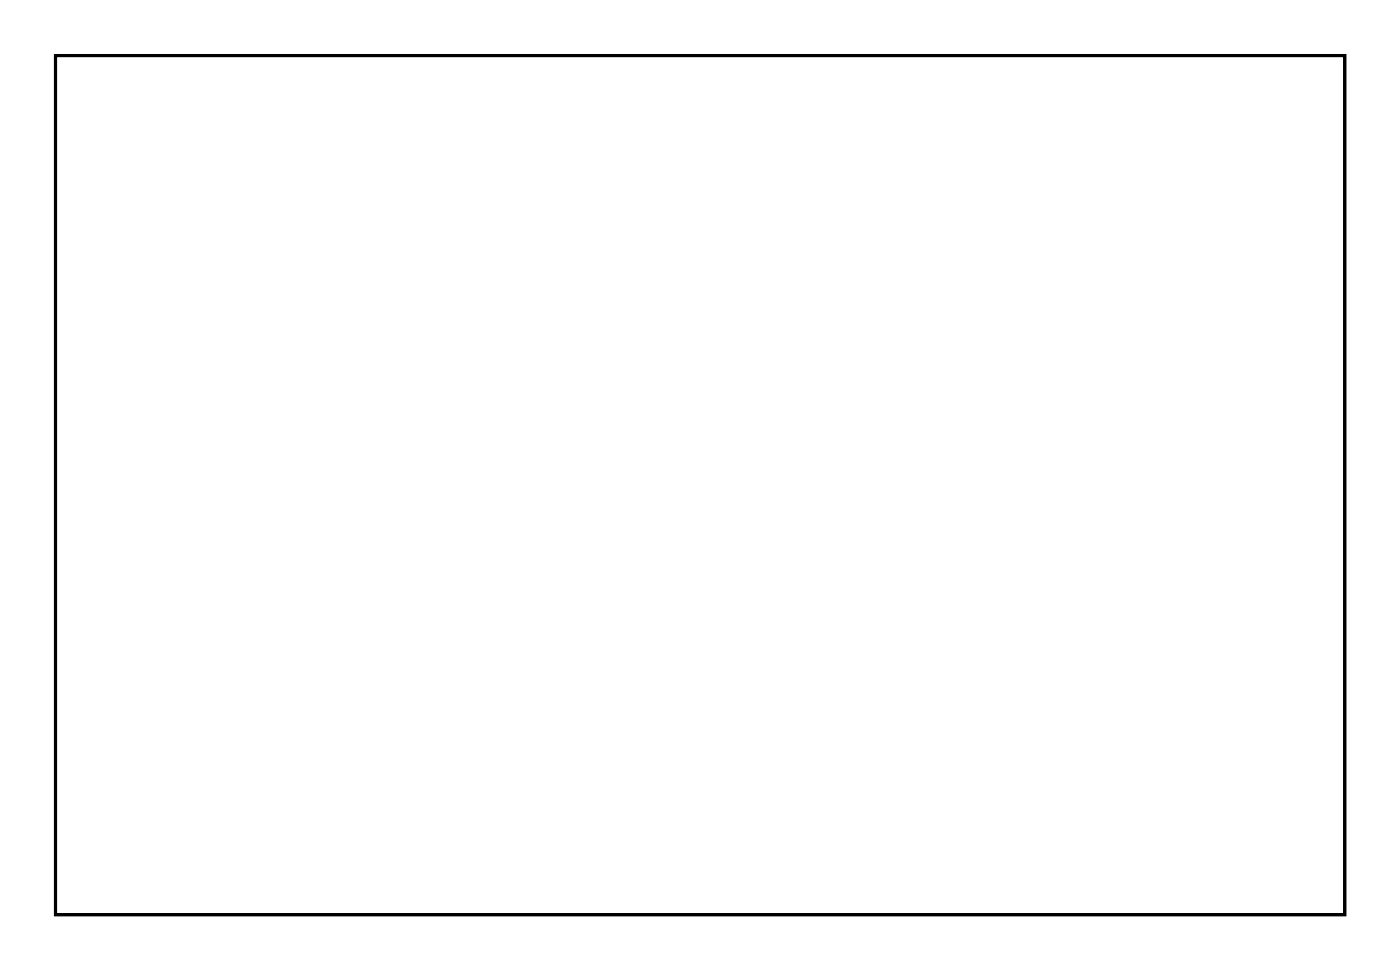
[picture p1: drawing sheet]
<svg xmlns="http://www.w3.org/2000/svg" width="92mm" height="63mm" viewBox="0 0 92 63" stroke-linecap="round" stroke-linejoin="round" font-family="sans-serif">
<path d="M3.6 3.6h84.5v56.3h-84.5z" fill="none" stroke="#000" stroke-width=".2"/>
<path d="M3.6 3.6v56.3h84.5v-56.3zM3.6 3.6h84.5v56.3h-84.5z" fill="#000"/>
<circle cx="80.4" cy="12.2" r=".67" fill="#fff"/>
<circle cx="80.4" cy="12.2" r=".67" fill="none" stroke="#fff" stroke-width=".69" stroke-linecap="butt"/>
<path d="M79.7 11.6h1.3v1.3h-1.3z" fill="#fff"/>
<path d="M79.7 11.6h1.3v1.3h-1.3z" fill="none" stroke="#fff" stroke-width=".69" stroke-linecap="butt"/>
<circle cx="80.4" cy="14.8" r=".67" fill="#fff"/>
<circle cx="80.4" cy="14.8" r=".67" fill="none" stroke="#fff" stroke-width=".69" stroke-linecap="butt"/>
<circle cx="80.4" cy="17.3" r=".67" fill="#fff"/>
<circle cx="80.4" cy="17.3" r=".67" fill="none" stroke="#fff" stroke-width=".69" stroke-linecap="butt"/>
<circle cx="80.4" cy="19.9" r=".67" fill="#fff"/>
<circle cx="80.4" cy="19.9" r=".67" fill="none" stroke="#fff" stroke-width=".69" stroke-linecap="butt"/>
<circle cx="80.4" cy="22.4" r=".67" fill="#fff"/>
<circle cx="80.4" cy="22.4" r=".67" fill="none" stroke="#fff" stroke-width=".69" stroke-linecap="butt"/>
<circle cx="80.4" cy="24.9" r=".67" fill="#fff"/>
<circle cx="80.4" cy="24.9" r=".67" fill="none" stroke="#fff" stroke-width=".69" stroke-linecap="butt"/>
<circle cx="80.4" cy="27.5" r=".67" fill="#fff"/>
<circle cx="80.4" cy="27.5" r=".67" fill="none" stroke="#fff" stroke-width=".69" stroke-linecap="butt"/>
<circle cx="80.4" cy="30" r=".67" fill="#fff"/>
<circle cx="80.4" cy="30" r=".67" fill="none" stroke="#fff" stroke-width=".69" stroke-linecap="butt"/>
<circle cx="80.4" cy="32.6" r=".67" fill="#fff"/>
<circle cx="80.4" cy="32.6" r=".67" fill="none" stroke="#fff" stroke-width=".69" stroke-linecap="butt"/>
<circle cx="80.4" cy="35.1" r=".67" fill="#fff"/>
<circle cx="80.4" cy="35.1" r=".67" fill="none" stroke="#fff" stroke-width=".69" stroke-linecap="butt"/>
<circle cx="80.4" cy="37.6" r=".67" fill="#fff"/>
<circle cx="80.4" cy="37.6" r=".67" fill="none" stroke="#fff" stroke-width=".69" stroke-linecap="butt"/>
<circle cx="80.4" cy="40.2" r=".67" fill="#fff"/>
<circle cx="80.4" cy="40.2" r=".67" fill="none" stroke="#fff" stroke-width=".69" stroke-linecap="butt"/>
<circle cx="80.4" cy="42.7" r=".67" fill="#fff"/>
<circle cx="80.4" cy="42.7" r=".67" fill="none" stroke="#fff" stroke-width=".69" stroke-linecap="butt"/>
<circle cx="80.4" cy="45.3" r=".67" fill="#fff"/>
<circle cx="80.4" cy="45.3" r=".67" fill="none" stroke="#fff" stroke-width=".69" stroke-linecap="butt"/>
<circle cx="80.4" cy="47.8" r=".67" fill="#fff"/>
<circle cx="80.4" cy="47.8" r=".67" fill="none" stroke="#fff" stroke-width=".69" stroke-linecap="butt"/>
<circle cx="65.1" cy="12.2" r=".67" fill="#fff"/>
<circle cx="65.1" cy="12.2" r=".67" fill="none" stroke="#fff" stroke-width=".69" stroke-linecap="butt"/>
<circle cx="65.1" cy="14.8" r=".67" fill="#fff"/>
<circle cx="65.1" cy="14.8" r=".67" fill="none" stroke="#fff" stroke-width=".69" stroke-linecap="butt"/>
<circle cx="65.1" cy="17.3" r=".67" fill="#fff"/>
<circle cx="65.1" cy="17.3" r=".67" fill="none" stroke="#fff" stroke-width=".69" stroke-linecap="butt"/>
<circle cx="65.1" cy="19.9" r=".67" fill="#fff"/>
<circle cx="65.1" cy="19.9" r=".67" fill="none" stroke="#fff" stroke-width=".69" stroke-linecap="butt"/>
<circle cx="65.1" cy="22.4" r=".67" fill="#fff"/>
<circle cx="65.1" cy="22.4" r=".67" fill="none" stroke="#fff" stroke-width=".69" stroke-linecap="butt"/>
<circle cx="65.1" cy="24.9" r=".67" fill="#fff"/>
<circle cx="65.1" cy="24.9" r=".67" fill="none" stroke="#fff" stroke-width=".69" stroke-linecap="butt"/>
<circle cx="65.1" cy="27.5" r=".67" fill="#fff"/>
<circle cx="65.1" cy="27.5" r=".67" fill="none" stroke="#fff" stroke-width=".69" stroke-linecap="butt"/>
<circle cx="65.1" cy="30" r=".67" fill="#fff"/>
<circle cx="65.1" cy="30" r=".67" fill="none" stroke="#fff" stroke-width=".69" stroke-linecap="butt"/>
<circle cx="65.1" cy="32.6" r=".67" fill="#fff"/>
<circle cx="65.1" cy="32.6" r=".67" fill="none" stroke="#fff" stroke-width=".69" stroke-linecap="butt"/>
<circle cx="65.1" cy="35.1" r=".67" fill="#fff"/>
<circle cx="65.1" cy="35.1" r=".67" fill="none" stroke="#fff" stroke-width=".69" stroke-linecap="butt"/>
<circle cx="65.1" cy="37.6" r=".67" fill="#fff"/>
<circle cx="65.1" cy="37.6" r=".67" fill="none" stroke="#fff" stroke-width=".69" stroke-linecap="butt"/>
<circle cx="65.1" cy="40.2" r=".67" fill="#fff"/>
<circle cx="65.1" cy="40.2" r=".67" fill="none" stroke="#fff" stroke-width=".69" stroke-linecap="butt"/>
<circle cx="65.1" cy="42.7" r=".67" fill="#fff"/>
<circle cx="65.1" cy="42.7" r=".67" fill="none" stroke="#fff" stroke-width=".69" stroke-linecap="butt"/>
<circle cx="65.1" cy="45.3" r=".67" fill="#fff"/>
<circle cx="65.1" cy="45.3" r=".67" fill="none" stroke="#fff" stroke-width=".69" stroke-linecap="butt"/>
<circle cx="65.1" cy="47.8" r=".67" fill="#fff"/>
<circle cx="65.1" cy="47.8" r=".67" fill="none" stroke="#fff" stroke-width=".69" stroke-linecap="butt"/>
<circle cx="47.4" cy="9.7" r=".53" fill="#fff"/>
<circle cx="47.4" cy="9.7" r=".53" fill="none" stroke="#fff" stroke-width=".51"/>
<path d="M46.2 9.2a.66 .66 0 0 0-.1 .8 .66 .66 0 0 0 .6 .4h1.3a.66 .66 0 0 0 .7-.7 .66 .66 0 0 0-.7-.7h-1.3zM46.9 9.7a.45 .45 0 0 1 .9 0 .45 .45 0 0 1-.9 0z" fill="#fff"/>
<g fill="none" stroke="#fff" stroke-width=".25">
<path d="M46.2 9.2l.5-.2h1.3a.66 .66 0 0 1 .7 .7 .66 .66 0 0 1-.7 .7h-1.3a.66 .66 0 0 1-.6-.4 .66 .66 0 0 1 .1-.8z"/>
<circle cx="47.4" cy="9.7" r=".41"/>
</g>
<circle cx="47.4" cy="12.2" r=".53" fill="#fff"/>
<circle cx="47.4" cy="12.2" r=".53" fill="none" stroke="#fff" stroke-width=".51"/>
<path d="M46.2 11.8a.66 .66 0 0 0-.1 .7 .66 .66 0 0 0 .6 .4h1.3a.66 .66 0 0 0 .7-.7 .66 .66 0 0 0-.7-.6h-1.3zM46.9 12.2a.45 .45 0 0 1 .9 0 .45 .45 0 0 1-.9 0z" fill="#fff"/>
<g fill="none" stroke="#fff" stroke-width=".25">
<path d="M46.2 11.8l.5-.2h1.3a.66 .66 0 0 1 .7 .6 .66 .66 0 0 1-.7 .7h-1.3a.66 .66 0 0 1-.6-.4 .66 .66 0 0 1 .1-.7z"/>
<circle cx="47.4" cy="12.2" r=".41"/>
</g>
<circle cx="47.4" cy="14.8" r=".53" fill="#fff"/>
<circle cx="47.4" cy="14.8" r=".53" fill="none" stroke="#fff" stroke-width=".51"/>
<path d="M46.2 14.3a.66 .66 0 0 0-.1 .7 .66 .66 0 0 0 .6 .4h1.3a.66 .66 0 0 0 .7-.6 .66 .66 0 0 0-.7-.7h-1.3zM46.9 14.8a.45 .45 0 0 1 .9 0 .45 .45 0 0 1-.9 0z" fill="#fff"/>
<g fill="none" stroke="#fff" stroke-width=".25">
<path d="M46.2 14.3l.5-.2h1.3a.66 .66 0 0 1 .7 .7 .66 .66 0 0 1-.7 .6h-1.3a.66 .66 0 0 1-.6-.4 .66 .66 0 0 1 .1-.7z"/>
<circle cx="47.4" cy="14.8" r=".41"/>
</g>
<circle cx="47.4" cy="17.3" r=".53" fill="#fff"/>
<circle cx="47.4" cy="17.3" r=".53" fill="none" stroke="#fff" stroke-width=".51"/>
<path d="M46.2 16.9a.66 .66 0 0 0-.1 .7 .66 .66 0 0 0 .6 .4h1.3a.66 .66 0 0 0 .7-.7 .66 .66 0 0 0-.7-.6h-1.3zM46.9 17.3a.45 .45 0 0 1 .9 0 .45 .45 0 0 1-.9 0z" fill="#fff"/>
<g fill="none" stroke="#fff" stroke-width=".25">
<path d="M46.2 16.9l.5-.2h1.3a.66 .66 0 0 1 .7 .6 .66 .66 0 0 1-.7 .7h-1.3a.66 .66 0 0 1-.6-.4 .66 .66 0 0 1 .1-.7z"/>
<circle cx="47.4" cy="17.3" r=".41"/>
</g>
<circle cx="47.4" cy="19.9" r=".53" fill="#fff"/>
<circle cx="47.4" cy="19.9" r=".53" fill="none" stroke="#fff" stroke-width=".51"/>
<path d="M46.2 19.4a.66 .66 0 0 0-.1 .7 .66 .66 0 0 0 .6 .4h1.3a.66 .66 0 0 0 .7-.6 .66 .66 0 0 0-.7-.7h-1.3zM46.9 19.9a.45 .45 0 0 1 .9 0 .45 .45 0 0 1-.9 0z" fill="#fff"/>
<g fill="none" stroke="#fff" stroke-width=".25">
<path d="M46.2 19.4l.5-.2h1.3a.66 .66 0 0 1 .7 .7 .66 .66 0 0 1-.7 .6h-1.3a.66 .66 0 0 1-.6-.4 .66 .66 0 0 1 .1-.7z"/>
<circle cx="47.4" cy="19.9" r=".41"/>
</g>
<circle cx="47.4" cy="22.4" r=".53" fill="#fff"/>
<circle cx="47.4" cy="22.4" r=".53" fill="none" stroke="#fff" stroke-width=".51"/>
<path d="M46.2 21.9a.66 .66 0 0 0-.1 .8 .66 .66 0 0 0 .6 .4h1.3a.66 .66 0 0 0 .7-.7 .66 .66 0 0 0-.7-.7h-1.3zM46.9 22.4a.45 .45 0 0 1 .9 0 .45 .45 0 0 1-.9 0z" fill="#fff"/>
<g fill="none" stroke="#fff" stroke-width=".25">
<path d="M46.2 21.9l.5-.2h1.3a.66 .66 0 0 1 .7 .7 .66 .66 0 0 1-.7 .7h-1.3a.66 .66 0 0 1-.6-.4 .66 .66 0 0 1 .1-.8z"/>
<circle cx="47.4" cy="22.4" r=".41"/>
</g>
<circle cx="47.4" cy="24.9" r=".53" fill="#fff"/>
<circle cx="47.4" cy="24.9" r=".53" fill="none" stroke="#fff" stroke-width=".51"/>
<path d="M46.2 24.5a.66 .66 0 0 0-.1 .7 .66 .66 0 0 0 .6 .4h1.3a.66 .66 0 0 0 .7-.7 .66 .66 0 0 0-.7-.6h-1.3zM46.9 24.9a.45 .45 0 0 1 .9 0 .45 .45 0 0 1-.9 0z" fill="#fff"/>
<g fill="none" stroke="#fff" stroke-width=".25">
<path d="M46.2 24.5l.5-.2h1.3a.66 .66 0 0 1 .7 .6 .66 .66 0 0 1-.7 .7h-1.3a.66 .66 0 0 1-.6-.4 .66 .66 0 0 1 .1-.7z"/>
<circle cx="47.4" cy="24.9" r=".41"/>
</g>
<circle cx="47.4" cy="27.5" r=".53" fill="#fff"/>
<circle cx="47.4" cy="27.5" r=".53" fill="none" stroke="#fff" stroke-width=".51"/>
<path d="M46.2 27a.66 .66 0 0 0-.1 .7 .66 .66 0 0 0 .6 .4h1.3a.66 .66 0 0 0 .7-.6 .66 .66 0 0 0-.7-.7h-1.3zM46.9 27.5a.45 .45 0 0 1 .9 0 .45 .45 0 0 1-.9 0z" fill="#fff"/>
<g fill="none" stroke="#fff" stroke-width=".25">
<path d="M46.2 27l.5-.2h1.3a.66 .66 0 0 1 .7 .7 .66 .66 0 0 1-.7 .6h-1.3a.66 .66 0 0 1-.6-.4 .66 .66 0 0 1 .1-.7z"/>
<circle cx="47.4" cy="27.5" r=".41"/>
</g>
<circle cx="39.7" cy="27.5" r=".53" fill="#fff"/>
<circle cx="39.7" cy="27.5" r=".53" fill="none" stroke="#fff" stroke-width=".51"/>
<path d="M38.6 27a.66 .66 0 0 0-.1 .7 .66 .66 0 0 0 .6 .4h1.3a.66 .66 0 0 0 .7-.6 .66 .66 0 0 0-.7-.7h-1.3zM39.3 27.5a.41 .41 0 0 1 .8 0 .41 .41 0 0 1-.8 0z" fill="#fff"/>
<g fill="none" stroke="#fff" stroke-width=".25">
<path d="M38.6 27l.5-.2h1.3a.66 .66 0 0 1 .7 .7 .66 .66 0 0 1-.7 .6h-1.3a.66 .66 0 0 1-.6-.4 .66 .66 0 0 1 .1-.7z"/>
<circle cx="39.7" cy="27.5" r=".41"/>
</g>
<circle cx="39.7" cy="24.9" r=".53" fill="#fff"/>
<circle cx="39.7" cy="24.9" r=".53" fill="none" stroke="#fff" stroke-width=".51"/>
<path d="M38.6 24.5a.66 .66 0 0 0-.1 .7 .66 .66 0 0 0 .6 .4h1.3a.66 .66 0 0 0 .7-.7 .66 .66 0 0 0-.7-.6h-1.3zM39.3 24.9a.41 .41 0 0 1 .8 0 .41 .41 0 0 1-.8 0z" fill="#fff"/>
<g fill="none" stroke="#fff" stroke-width=".25">
<path d="M38.6 24.5l.5-.2h1.3a.66 .66 0 0 1 .7 .6 .66 .66 0 0 1-.7 .7h-1.3a.66 .66 0 0 1-.6-.4 .66 .66 0 0 1 .1-.7z"/>
<circle cx="39.7" cy="24.9" r=".41"/>
</g>
<circle cx="39.7" cy="22.4" r=".53" fill="#fff"/>
<circle cx="39.7" cy="22.4" r=".53" fill="none" stroke="#fff" stroke-width=".51"/>
<path d="M38.6 21.9a.66 .66 0 0 0-.1 .8 .66 .66 0 0 0 .6 .4h1.3a.66 .66 0 0 0 .7-.7 .66 .66 0 0 0-.7-.7h-1.3zM39.3 22.4a.41 .41 0 0 1 .8 0 .41 .41 0 0 1-.8 0z" fill="#fff"/>
<g fill="none" stroke="#fff" stroke-width=".25">
<path d="M38.6 21.9l.5-.2h1.3a.66 .66 0 0 1 .7 .7 .66 .66 0 0 1-.7 .7h-1.3a.66 .66 0 0 1-.6-.4 .66 .66 0 0 1 .1-.8z"/>
<circle cx="39.7" cy="22.4" r=".41"/>
</g>
<circle cx="39.7" cy="19.9" r=".53" fill="#fff"/>
<circle cx="39.7" cy="19.9" r=".53" fill="none" stroke="#fff" stroke-width=".51"/>
<path d="M38.6 19.4a.66 .66 0 0 0-.1 .7 .66 .66 0 0 0 .6 .4h1.3a.66 .66 0 0 0 .7-.6 .66 .66 0 0 0-.7-.7h-1.3zM39.3 19.9a.41 .41 0 0 1 .8 0 .41 .41 0 0 1-.8 0z" fill="#fff"/>
<g fill="none" stroke="#fff" stroke-width=".25">
<path d="M38.6 19.4l.5-.2h1.3a.66 .66 0 0 1 .7 .7 .66 .66 0 0 1-.7 .6h-1.3a.66 .66 0 0 1-.6-.4 .66 .66 0 0 1 .1-.7z"/>
<circle cx="39.7" cy="19.9" r=".41"/>
</g>
<circle cx="39.7" cy="17.3" r=".53" fill="#fff"/>
<circle cx="39.7" cy="17.3" r=".53" fill="none" stroke="#fff" stroke-width=".51"/>
<path d="M38.6 16.9a.66 .66 0 0 0-.1 .7 .66 .66 0 0 0 .6 .4h1.3a.66 .66 0 0 0 .7-.7 .66 .66 0 0 0-.7-.6h-1.3zM39.3 17.3a.41 .41 0 0 1 .8 0 .41 .41 0 0 1-.8 0z" fill="#fff"/>
<g fill="none" stroke="#fff" stroke-width=".25">
<path d="M38.6 16.9l.5-.2h1.3a.66 .66 0 0 1 .7 .6 .66 .66 0 0 1-.7 .7h-1.3a.66 .66 0 0 1-.6-.4 .66 .66 0 0 1 .1-.7z"/>
<circle cx="39.7" cy="17.3" r=".41"/>
</g>
<circle cx="39.7" cy="14.8" r=".53" fill="#fff"/>
<circle cx="39.7" cy="14.8" r=".53" fill="none" stroke="#fff" stroke-width=".51"/>
<path d="M38.6 14.3a.66 .66 0 0 0-.1 .7 .66 .66 0 0 0 .6 .4h1.3a.66 .66 0 0 0 .7-.6 .66 .66 0 0 0-.7-.7h-1.3zM39.3 14.8a.41 .41 0 0 1 .8 0 .41 .41 0 0 1-.8 0z" fill="#fff"/>
<g fill="none" stroke="#fff" stroke-width=".25">
<path d="M38.6 14.3l.5-.2h1.3a.66 .66 0 0 1 .7 .7 .66 .66 0 0 1-.7 .6h-1.3a.66 .66 0 0 1-.6-.4 .66 .66 0 0 1 .1-.7z"/>
<circle cx="39.7" cy="14.8" r=".41"/>
</g>
<circle cx="39.7" cy="12.2" r=".53" fill="#fff"/>
<circle cx="39.7" cy="12.2" r=".53" fill="none" stroke="#fff" stroke-width=".51"/>
<path d="M38.6 11.8a.66 .66 0 0 0-.1 .7 .66 .66 0 0 0 .6 .4h1.3a.66 .66 0 0 0 .7-.7 .66 .66 0 0 0-.7-.6h-1.3zM39.3 12.2a.41 .41 0 0 1 .8 0 .41 .41 0 0 1-.8 0z" fill="#fff"/>
<g fill="none" stroke="#fff" stroke-width=".25">
<path d="M38.6 11.8l.5-.2h1.3a.66 .66 0 0 1 .7 .6 .66 .66 0 0 1-.7 .7h-1.3a.66 .66 0 0 1-.6-.4 .66 .66 0 0 1 .1-.7z"/>
<circle cx="39.7" cy="12.2" r=".41"/>
</g>
<circle cx="39.7" cy="9.7" r=".53" fill="#fff"/>
<circle cx="39.7" cy="9.7" r=".53" fill="none" stroke="#fff" stroke-width=".51"/>
<path d="M38.6 9.2a.66 .66 0 0 0-.1 .8 .66 .66 0 0 0 .6 .4h1.3a.66 .66 0 0 0 .7-.7 .66 .66 0 0 0-.7-.7h-1.3zM39.3 9.7a.41 .41 0 0 1 .8 0 .41 .41 0 0 1-.8 0z" fill="#fff"/>
<g fill="none" stroke="#fff" stroke-width=".25">
<path d="M38.6 9.2l.5-.2h1.3a.66 .66 0 0 1 .7 .7 .66 .66 0 0 1-.7 .7h-1.3a.66 .66 0 0 1-.6-.4 .66 .66 0 0 1 .1-.8z"/>
<circle cx="39.7" cy="9.7" r=".41"/>
</g>
<circle cx="47.4" cy="32.6" r=".53" fill="#fff"/>
<circle cx="47.4" cy="32.6" r=".53" fill="none" stroke="#fff" stroke-width=".51"/>
<path d="M46.2 32.1a.66 .66 0 0 0-.1 .7 .66 .66 0 0 0 .6 .4h1.3a.66 .66 0 0 0 .7-.6 .66 .66 0 0 0-.7-.7h-1.3zM46.9 32.6a.45 .45 0 0 1 .9 0 .45 .45 0 0 1-.9 0z" fill="#fff"/>
<g fill="none" stroke="#fff" stroke-width=".25">
<path d="M46.2 32.1l.5-.2h1.3a.66 .66 0 0 1 .7 .7 .66 .66 0 0 1-.7 .6h-1.3a.66 .66 0 0 1-.6-.4 .66 .66 0 0 1 .1-.7z"/>
<circle cx="47.4" cy="32.6" r=".41"/>
</g>
<circle cx="47.4" cy="35.1" r=".53" fill="#fff"/>
<circle cx="47.4" cy="35.1" r=".53" fill="none" stroke="#fff" stroke-width=".51"/>
<path d="M46.2 34.6a.66 .66 0 0 0-.1 .8 .66 .66 0 0 0 .6 .4h1.3a.66 .66 0 0 0 .7-.7 .66 .66 0 0 0-.7-.7h-1.3zM46.9 35.1a.45 .45 0 0 1 .9 0 .45 .45 0 0 1-.9 0z" fill="#fff"/>
<g fill="none" stroke="#fff" stroke-width=".25">
<path d="M46.2 34.6l.5-.2h1.3a.66 .66 0 0 1 .7 .7 .66 .66 0 0 1-.7 .7h-1.3a.66 .66 0 0 1-.6-.4 .66 .66 0 0 1 .1-.8z"/>
<circle cx="47.4" cy="35.1" r=".41"/>
</g>
<circle cx="47.4" cy="37.6" r=".53" fill="#fff"/>
<circle cx="47.4" cy="37.6" r=".53" fill="none" stroke="#fff" stroke-width=".51"/>
<path d="M46.2 37.2a.66 .66 0 0 0-.1 .7 .66 .66 0 0 0 .6 .4h1.3a.66 .66 0 0 0 .7-.7 .66 .66 0 0 0-.7-.6h-1.3zM46.9 37.6a.45 .45 0 0 1 .9 0 .45 .45 0 0 1-.9 0z" fill="#fff"/>
<g fill="none" stroke="#fff" stroke-width=".25">
<path d="M46.2 37.2l.5-.2h1.3a.66 .66 0 0 1 .7 .6 .66 .66 0 0 1-.7 .7h-1.3a.66 .66 0 0 1-.6-.4 .66 .66 0 0 1 .1-.7z"/>
<circle cx="47.4" cy="37.6" r=".41"/>
</g>
<circle cx="47.4" cy="40.2" r=".53" fill="#fff"/>
<circle cx="47.4" cy="40.2" r=".53" fill="none" stroke="#fff" stroke-width=".51"/>
<path d="M46.2 39.7a.66 .66 0 0 0-.1 .7 .66 .66 0 0 0 .6 .4h1.3a.66 .66 0 0 0 .7-.6 .66 .66 0 0 0-.7-.7h-1.3zM46.9 40.2a.45 .45 0 0 1 .9 0 .45 .45 0 0 1-.9 0z" fill="#fff"/>
<g fill="none" stroke="#fff" stroke-width=".25">
<path d="M46.2 39.7l.5-.2h1.3a.66 .66 0 0 1 .7 .7 .66 .66 0 0 1-.7 .6h-1.3a.66 .66 0 0 1-.6-.4 .66 .66 0 0 1 .1-.7z"/>
<circle cx="47.4" cy="40.2" r=".41"/>
</g>
<circle cx="47.4" cy="42.7" r=".53" fill="#fff"/>
<circle cx="47.4" cy="42.7" r=".53" fill="none" stroke="#fff" stroke-width=".51"/>
<path d="M46.2 42.3a.66 .66 0 0 0-.1 .7 .66 .66 0 0 0 .6 .4h1.3a.66 .66 0 0 0 .7-.7 .66 .66 0 0 0-.7-.6h-1.3zM46.9 42.7a.45 .45 0 0 1 .9 0 .45 .45 0 0 1-.9 0z" fill="#fff"/>
<g fill="none" stroke="#fff" stroke-width=".25">
<path d="M46.2 42.3l.5-.2h1.3a.66 .66 0 0 1 .7 .6 .66 .66 0 0 1-.7 .7h-1.3a.66 .66 0 0 1-.6-.4 .66 .66 0 0 1 .1-.7z"/>
<circle cx="47.4" cy="42.7" r=".41"/>
</g>
<circle cx="47.4" cy="45.3" r=".53" fill="#fff"/>
<circle cx="47.4" cy="45.3" r=".53" fill="none" stroke="#fff" stroke-width=".51"/>
<path d="M46.2 44.8a.66 .66 0 0 0-.1 .7 .66 .66 0 0 0 .6 .4h1.3a.66 .66 0 0 0 .7-.6 .66 .66 0 0 0-.7-.7h-1.3zM46.9 45.3a.45 .45 0 0 1 .9 0 .45 .45 0 0 1-.9 0z" fill="#fff"/>
<g fill="none" stroke="#fff" stroke-width=".25">
<path d="M46.2 44.8l.5-.2h1.3a.66 .66 0 0 1 .7 .7 .66 .66 0 0 1-.7 .6h-1.3a.66 .66 0 0 1-.6-.4 .66 .66 0 0 1 .1-.7z"/>
<circle cx="47.4" cy="45.3" r=".41"/>
</g>
<circle cx="47.4" cy="47.8" r=".53" fill="#fff"/>
<circle cx="47.4" cy="47.8" r=".53" fill="none" stroke="#fff" stroke-width=".51"/>
<path d="M46.2 47.3a.66 .66 0 0 0-.1 .8 .66 .66 0 0 0 .6 .4h1.3a.66 .66 0 0 0 .7-.7 .66 .66 0 0 0-.7-.7h-1.3zM46.9 47.8a.45 .45 0 0 1 .9 0 .45 .45 0 0 1-.9 0z" fill="#fff"/>
<g fill="none" stroke="#fff" stroke-width=".25">
<path d="M46.2 47.3l.5-.2h1.3a.66 .66 0 0 1 .7 .7 .66 .66 0 0 1-.7 .7h-1.3a.66 .66 0 0 1-.6-.4 .66 .66 0 0 1 .1-.8z"/>
<circle cx="47.4" cy="47.8" r=".41"/>
</g>
<circle cx="47.4" cy="50.3" r=".53" fill="#fff"/>
<circle cx="47.4" cy="50.3" r=".53" fill="none" stroke="#fff" stroke-width=".51"/>
<path d="M46.2 49.9a.66 .66 0 0 0-.1 .7 .66 .66 0 0 0 .6 .4h1.3a.66 .66 0 0 0 .7-.7 .66 .66 0 0 0-.7-.6h-1.3zM46.9 50.3a.45 .45 0 0 1 .9 0 .45 .45 0 0 1-.9 0z" fill="#fff"/>
<g fill="none" stroke="#fff" stroke-width=".25">
<path d="M46.2 49.9l.5-.2h1.3a.66 .66 0 0 1 .7 .6 .66 .66 0 0 1-.7 .7h-1.3a.66 .66 0 0 1-.6-.4 .66 .66 0 0 1 .1-.7z"/>
<circle cx="47.4" cy="50.3" r=".41"/>
</g>
<circle cx="39.7" cy="50.3" r=".53" fill="#fff"/>
<circle cx="39.7" cy="50.3" r=".53" fill="none" stroke="#fff" stroke-width=".51"/>
<path d="M38.6 49.9a.66 .66 0 0 0-.1 .7 .66 .66 0 0 0 .6 .4h1.3a.66 .66 0 0 0 .7-.7 .66 .66 0 0 0-.7-.6h-1.3zM39.3 50.3a.41 .41 0 0 1 .8 0 .41 .41 0 0 1-.8 0z" fill="#fff"/>
<g fill="none" stroke="#fff" stroke-width=".25">
<path d="M38.6 49.9l.5-.2h1.3a.66 .66 0 0 1 .7 .6 .66 .66 0 0 1-.7 .7h-1.3a.66 .66 0 0 1-.6-.4 .66 .66 0 0 1 .1-.7z"/>
<circle cx="39.7" cy="50.3" r=".41"/>
</g>
<circle cx="39.7" cy="47.8" r=".53" fill="#fff"/>
<circle cx="39.7" cy="47.8" r=".53" fill="none" stroke="#fff" stroke-width=".51"/>
<path d="M38.6 47.3a.66 .66 0 0 0-.1 .8 .66 .66 0 0 0 .6 .4h1.3a.66 .66 0 0 0 .7-.7 .66 .66 0 0 0-.7-.7h-1.3zM39.3 47.8a.41 .41 0 0 1 .8 0 .41 .41 0 0 1-.8 0z" fill="#fff"/>
<g fill="none" stroke="#fff" stroke-width=".25">
<path d="M38.6 47.3l.5-.2h1.3a.66 .66 0 0 1 .7 .7 .66 .66 0 0 1-.7 .7h-1.3a.66 .66 0 0 1-.6-.4 .66 .66 0 0 1 .1-.8z"/>
<circle cx="39.7" cy="47.8" r=".41"/>
</g>
<circle cx="39.7" cy="45.3" r=".53" fill="#fff"/>
<circle cx="39.7" cy="45.3" r=".53" fill="none" stroke="#fff" stroke-width=".51"/>
<path d="M38.6 44.8a.66 .66 0 0 0-.1 .7 .66 .66 0 0 0 .6 .4h1.3a.66 .66 0 0 0 .7-.6 .66 .66 0 0 0-.7-.7h-1.3zM39.3 45.3a.41 .41 0 0 1 .8 0 .41 .41 0 0 1-.8 0z" fill="#fff"/>
<g fill="none" stroke="#fff" stroke-width=".25">
<path d="M38.6 44.8l.5-.2h1.3a.66 .66 0 0 1 .7 .7 .66 .66 0 0 1-.7 .6h-1.3a.66 .66 0 0 1-.6-.4 .66 .66 0 0 1 .1-.7z"/>
<circle cx="39.7" cy="45.3" r=".41"/>
</g>
<circle cx="39.7" cy="42.7" r=".53" fill="#fff"/>
<circle cx="39.7" cy="42.7" r=".53" fill="none" stroke="#fff" stroke-width=".51"/>
<path d="M38.6 42.3a.66 .66 0 0 0-.1 .7 .66 .66 0 0 0 .6 .4h1.3a.66 .66 0 0 0 .7-.7 .66 .66 0 0 0-.7-.6h-1.3zM39.3 42.7a.41 .41 0 0 1 .8 0 .41 .41 0 0 1-.8 0z" fill="#fff"/>
<g fill="none" stroke="#fff" stroke-width=".25">
<path d="M38.6 42.3l.5-.2h1.3a.66 .66 0 0 1 .7 .6 .66 .66 0 0 1-.7 .7h-1.3a.66 .66 0 0 1-.6-.4 .66 .66 0 0 1 .1-.7z"/>
<circle cx="39.7" cy="42.7" r=".41"/>
</g>
<circle cx="39.7" cy="40.2" r=".53" fill="#fff"/>
<circle cx="39.7" cy="40.2" r=".53" fill="none" stroke="#fff" stroke-width=".51"/>
<path d="M38.6 39.7a.66 .66 0 0 0-.1 .7 .66 .66 0 0 0 .6 .4h1.3a.66 .66 0 0 0 .7-.6 .66 .66 0 0 0-.7-.7h-1.3zM39.3 40.2a.41 .41 0 0 1 .8 0 .41 .41 0 0 1-.8 0z" fill="#fff"/>
<g fill="none" stroke="#fff" stroke-width=".25">
<path d="M38.6 39.7l.5-.2h1.3a.66 .66 0 0 1 .7 .7 .66 .66 0 0 1-.7 .6h-1.3a.66 .66 0 0 1-.6-.4 .66 .66 0 0 1 .1-.7z"/>
<circle cx="39.7" cy="40.2" r=".41"/>
</g>
<circle cx="39.7" cy="37.6" r=".53" fill="#fff"/>
<circle cx="39.7" cy="37.6" r=".53" fill="none" stroke="#fff" stroke-width=".51"/>
<path d="M38.6 37.2a.66 .66 0 0 0-.1 .7 .66 .66 0 0 0 .6 .4h1.3a.66 .66 0 0 0 .7-.7 .66 .66 0 0 0-.7-.6h-1.3zM39.3 37.6a.41 .41 0 0 1 .8 0 .41 .41 0 0 1-.8 0z" fill="#fff"/>
<g fill="none" stroke="#fff" stroke-width=".25">
<path d="M38.6 37.2l.5-.2h1.3a.66 .66 0 0 1 .7 .6 .66 .66 0 0 1-.7 .7h-1.3a.66 .66 0 0 1-.6-.4 .66 .66 0 0 1 .1-.7z"/>
<circle cx="39.7" cy="37.6" r=".41"/>
</g>
<circle cx="39.7" cy="35.1" r=".53" fill="#fff"/>
<circle cx="39.7" cy="35.1" r=".53" fill="none" stroke="#fff" stroke-width=".51"/>
<path d="M38.6 34.6a.66 .66 0 0 0-.1 .8 .66 .66 0 0 0 .6 .4h1.3a.66 .66 0 0 0 .7-.7 .66 .66 0 0 0-.7-.7h-1.3zM39.3 35.1a.41 .41 0 0 1 .8 0 .41 .41 0 0 1-.8 0z" fill="#fff"/>
<g fill="none" stroke="#fff" stroke-width=".25">
<path d="M38.6 34.6l.5-.2h1.3a.66 .66 0 0 1 .7 .7 .66 .66 0 0 1-.7 .7h-1.3a.66 .66 0 0 1-.6-.4 .66 .66 0 0 1 .1-.8z"/>
<circle cx="39.7" cy="35.1" r=".41"/>
</g>
<circle cx="39.7" cy="32.6" r=".53" fill="#fff"/>
<circle cx="39.7" cy="32.6" r=".53" fill="none" stroke="#fff" stroke-width=".51"/>
<path d="M38.6 32.1a.66 .66 0 0 0-.1 .7 .66 .66 0 0 0 .6 .4h1.3a.66 .66 0 0 0 .7-.6 .66 .66 0 0 0-.7-.7h-1.3zM39.3 32.6a.41 .41 0 0 1 .8 0 .41 .41 0 0 1-.8 0z" fill="#fff"/>
<g fill="none" stroke="#fff" stroke-width=".25">
<path d="M38.6 32.1l.5-.2h1.3a.66 .66 0 0 1 .7 .7 .66 .66 0 0 1-.7 .6h-1.3a.66 .66 0 0 1-.6-.4 .66 .66 0 0 1 .1-.7z"/>
<circle cx="39.7" cy="32.6" r=".41"/>
</g>
</svg>
